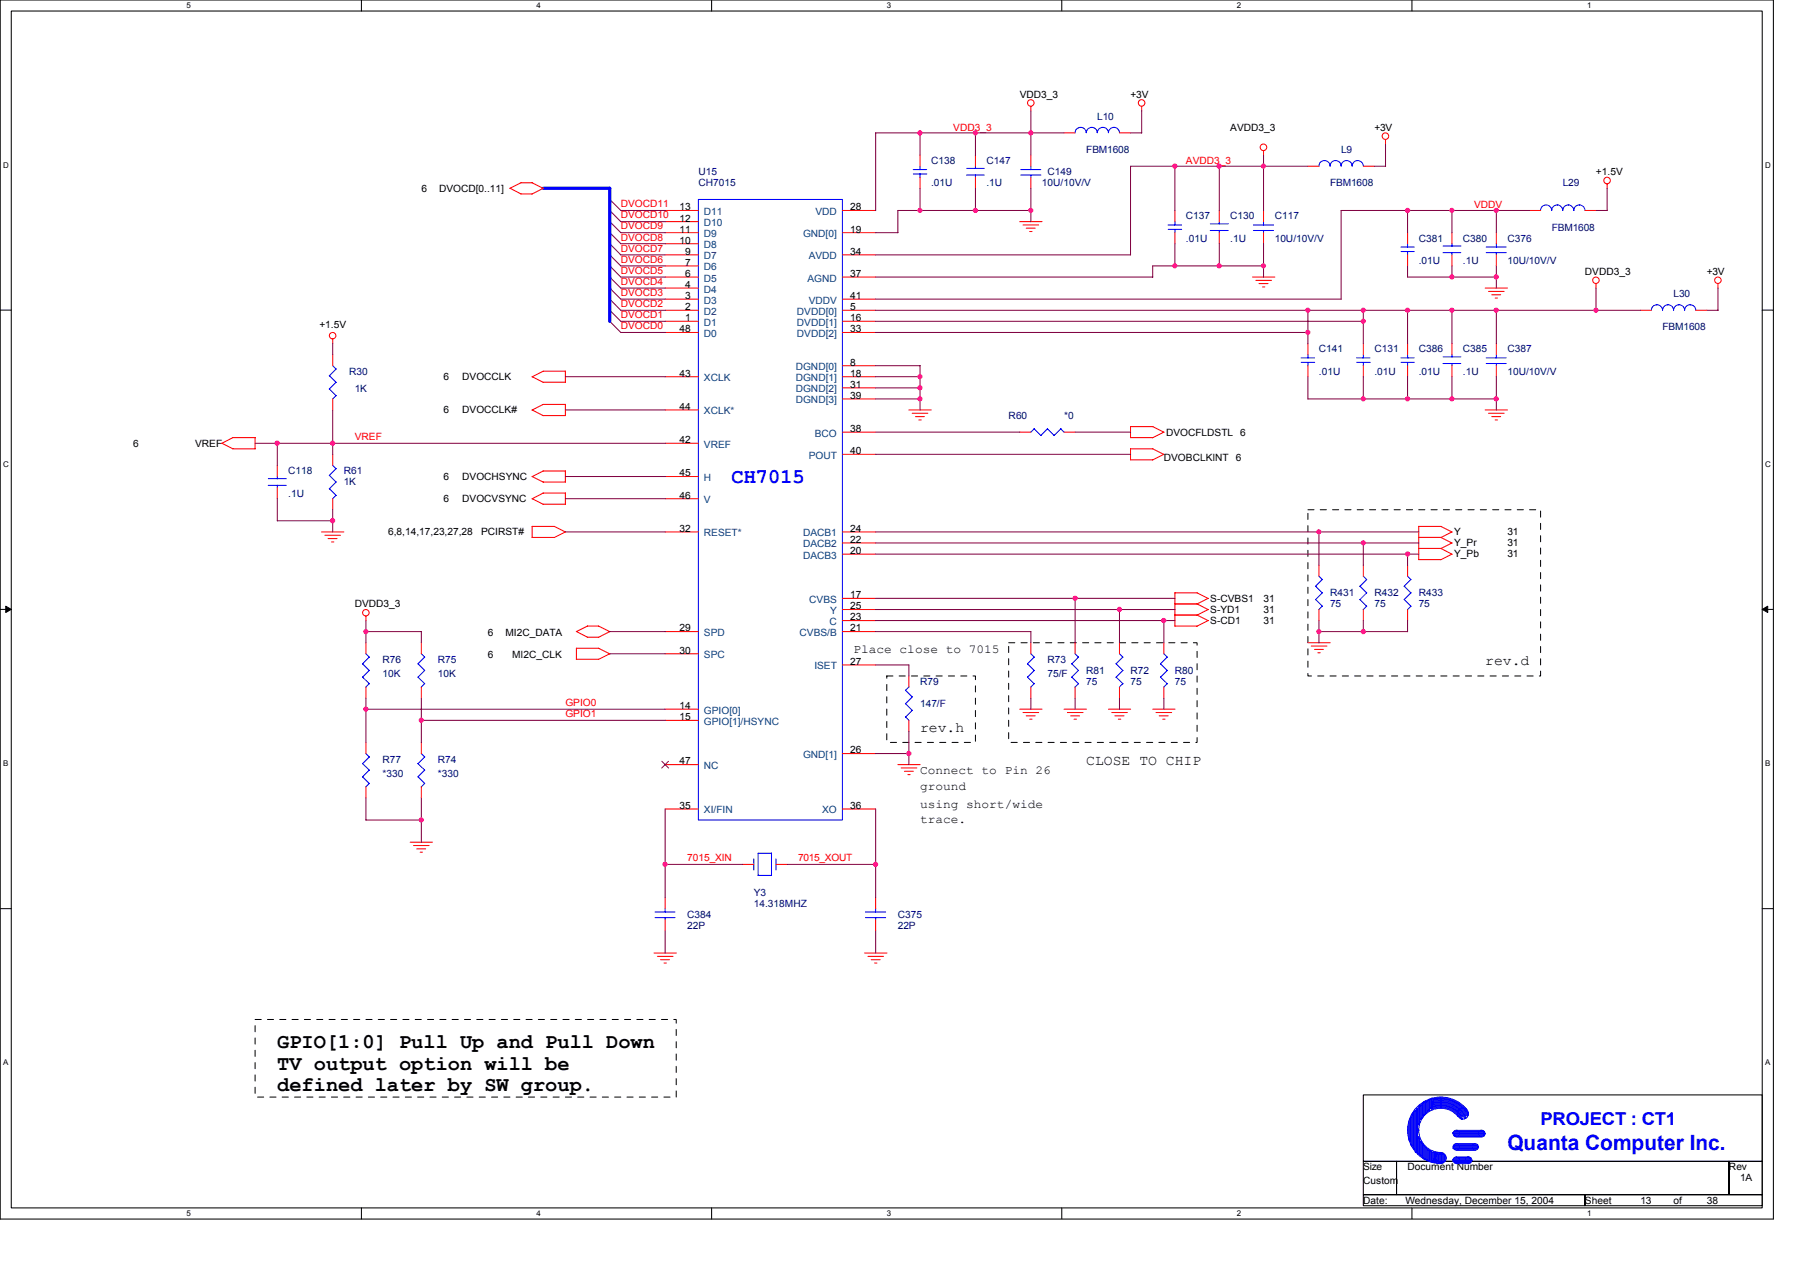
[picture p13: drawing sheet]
<svg xmlns="http://www.w3.org/2000/svg" width="297mm" height="210mm" viewBox="0 0 297 210" stroke-linecap="round" stroke-linejoin="round" font-family="sans-serif">
<defs><g id="words">
<g font-size="3.5" fill="#00f">
<text x="120.7" y="79.7">CH7015</text>
<text x="248.7" y="189.7">Quanta Computer Inc.</text>
</g>
<g font-size="3.5">
<text x="45.8" y="173">GPIO[1:0] Pull Up and Pull Down</text>
<text x="45.8" y="176.5">TV output option will be</text>
<text x="45.8" y="180">defined later by SW group.</text>
</g>
<text font-size="2.9" fill="#00f" x="254.2" y="185.6">PROJECT : CT1</text>
<g font-size="2.4">
<text x="245.1" y="109.7">rev.d</text>
<text x="151.8" y="120.7">rev.h</text>
<text x="179.3" y="126.2">CLOSE TO CHIP</text>
</g>
<g font-size="2">
<text x="140.8" y="107.7">Place close to 7015</text>
<text x="151.8" y="127.8">Connect to Pin 26</text>
<text x="151.8" y="130.4">ground</text>
<text x="151.8" y="133.3">using short/wide</text>
<text x="151.8" y="135.9">trace.</text>
</g>
<g font-size="1.7">
<text x="168.3" y="16.1">VDD3_3</text>
<text x="186.6" y="16.1">+3V</text>
<text x="203" y="21.6">AVDD3_3</text>
<text x="226.8" y="21.6">+3V</text>
<text x="263.4" y="28.9">+1.5V</text>
<text x="69.5" y="31.6">6</text>
<text x="72.5" y="31.6">DVOCD[0..11]</text>
<text x="112.1" y="34.7">13</text>
<text x="140.3" y="34.7">28</text>
<text x="112.1" y="40.2">10</text>
<text x="112.1" y="38.4">11</text>
<text x="112.1" y="36.6">12</text>
<text x="140.3" y="38.4">19</text>
<text x="113" y="47.5">4</text>
<text x="113" y="45.7">6</text>
<text x="113" y="43.9">7</text>
<text x="113" y="42">9</text>
<text x="140.3" y="45.7">37</text>
<text x="140.3" y="42">34</text>
<text x="261.6" y="45.4">DVDD3_3</text>
<text x="281.7" y="45.4">+3V</text>
<text x="113" y="53">1</text>
<text x="113" y="51.2">2</text>
<text x="113" y="49.3">3</text>
<text x="140.3" y="51.2">5</text>
<text x="140.3" y="53">16</text>
<text x="140.3" y="49.3">41</text>
<text x="52.7" y="54.1">+1.5V</text>
<text x="112.1" y="54.8">48</text>
<text x="140.3" y="54.8">33</text>
<text x="73.2" y="62.7">6</text>
<text x="76.3" y="62.7">DVOCCLK</text>
<text x="112.1" y="62.1">43</text>
<text x="140.3" y="60.3">8</text>
<text x="140.3" y="62.1">18</text>
<text x="140.3" y="64">31</text>
<text x="140.3" y="65.8">39</text>
<text x="73.2" y="68.2">6</text>
<text x="76.3" y="68.2">DVOCCLK#</text>
<text x="112.1" y="67.6">44</text>
<text x="140.3" y="71.3">38</text>
<text x="192.4" y="71.9">DVOCFLDSTL</text>
<text x="204.7" y="71.9">6</text>
<text x="22" y="73.7">6</text>
<text x="32.2" y="73.7">VREF</text>
<text x="112.1" y="73.1">42</text>
<text x="140.3" y="75">40</text>
<text x="192.1" y="76.1">DVOBCLKINT 6</text>
<text x="73.2" y="82.8">6</text>
<text x="73.2" y="79.2">6</text>
<text x="76.3" y="82.8">DVOCVSYNC</text>
<text x="76.3" y="79.2">DVOCHSYNC</text>
<text x="112.1" y="82.3">46</text>
<text x="112.1" y="78.6">45</text>
<text x="64" y="88.3">6,8,14,17,23,27,28</text>
<text x="79.4" y="88.3">PCIRST#</text>
<text x="112.1" y="87.8">32</text>
<text x="140.3" y="87.8">24</text>
<text x="140.3" y="89.6">22</text>
<text x="240" y="88.3">Y</text>
<text x="248.7" y="88.3">31</text>
<text x="140.3" y="91.4">20</text>
<text x="240" y="90.2">Y_Pr</text>
<text x="240" y="92">Y_Pb</text>
<text x="248.7" y="92">31</text>
<text x="248.7" y="90.2">31</text>
<text x="58.5" y="100.2">DVDD3_3</text>
<text x="140.3" y="100.6">25</text>
<text x="140.3" y="98.7">17</text>
<text x="199.7" y="99.3">S-CVBS1</text>
<text x="199.7" y="101.1">S-YD1</text>
<text x="208.5" y="101.1">31</text>
<text x="208.5" y="99.3">31</text>
<text x="80.5" y="105">6</text>
<text x="83.4" y="105">MI2C_DATA</text>
<text x="112.1" y="107.9">30</text>
<text x="112.1" y="104.2">29</text>
<text x="140.3" y="102.4">23</text>
<text x="140.3" y="104.2">21</text>
<text x="199.7" y="103">S-CD1</text>
<text x="208.5" y="103">31</text>
<text x="80.5" y="108.6">6</text>
<text x="84.5" y="108.6">MI2C_CLK</text>
<text x="140.3" y="109.7">27</text>
<text x="112.1" y="117">14</text>
<text x="112.1" y="118.9">15</text>
<text x="140.3" y="124.3">26</text>
<text x="112.1" y="126.2">47</text>
<text x="112.1" y="133.5">35</text>
<text x="140.3" y="133.5">36</text>
<text x="225" y="195.3">Custom</text>
<text x="225" y="193.1">Size</text>
<text x="232.3" y="193.1">Document Number</text>
<text x="285.3" y="193.1">Rev</text>
<text x="287.1" y="195">1A</text>
<text x="225" y="198.6">Date:</text>
<text x="231.9" y="198.6">Wednesday, December 15, 2004</text>
<text x="261.6" y="198.6">Sheet</text>
<text x="270.7" y="198.6">13</text>
<text x="276.2" y="198.6">of</text>
<text x="281.7" y="198.6">38</text>
</g>
<g font-size="1.7" fill="#f00">
<text x="157.3" y="21.6">VDD3_3</text>
<text x="195.7" y="27.1">AVDD3_3</text>
<text x="102.4" y="34.2">DVOCD11</text>
<text x="243.3" y="34.4">VDDV</text>
<text x="102.4" y="41.5">DVOCD7</text>
<text x="102.4" y="36">DVOCD10</text>
<text x="102.4" y="39.7">DVOCD8</text>
<text x="102.4" y="37.9">DVOCD9</text>
<text x="102.4" y="45.2">DVOCD5</text>
<text x="102.4" y="47">DVOCD4</text>
<text x="102.4" y="43.3">DVOCD6</text>
<text x="102.4" y="48.8">DVOCD3</text>
<text x="102.4" y="52.5">DVOCD1</text>
<text x="102.4" y="50.7">DVOCD2</text>
<text x="102.4" y="54.3">DVOCD0</text>
<text x="58.5" y="72.6">VREF</text>
<text x="93.3" y="116.5">GPIO0</text>
<text x="93.3" y="118.3">GPIO1</text>
<text x="113.4" y="142.1">7015_XIN</text>
<text x="131.7" y="142.1">7015_XOUT</text>
</g>
<g font-size="1.7" fill="#000080">
<text x="181.1" y="19.8">L10</text>
<text x="115.2" y="28.9">U15</text>
<text x="153.6" y="27.1">C138</text>
<text x="162.8" y="27.1">C147</text>
<text x="172.8" y="28.9">C149</text>
<text x="179.3" y="25.3">FBM1608</text>
<text x="221.3" y="25.3">L9</text>
<text x="115.2" y="30.7">CH7015</text>
<text x="153.6" y="30.7">.01U</text>
<text x="162.8" y="30.7">.1U</text>
<text x="171.9" y="30.7">10U/10V/V</text>
<text x="219.5" y="30.7">FBM1608</text>
<text x="257.9" y="30.7">L29</text>
<text x="195.7" y="36.2">C137</text>
<text x="195.7" y="39.9">.01U</text>
<text x="203" y="36.2">C130</text>
<text x="203" y="39.9">.1U</text>
<text x="210.4" y="36.2">C117</text>
<text x="210.4" y="39.9">10U/10V/V</text>
<text x="234.1" y="39.9">C381</text>
<text x="241.4" y="39.9">C380</text>
<text x="248.7" y="39.9">C376</text>
<text x="256.1" y="38.1">FBM1608</text>
<text x="234.1" y="43.5">.01U</text>
<text x="241.4" y="43.5">.1U</text>
<text x="248.7" y="43.5">10U/10V/V</text>
<text x="276.2" y="49">L30</text>
<text x="217.7" y="58.2">C141</text>
<text x="226.8" y="58.2">C131</text>
<text x="234.1" y="58.2">C386</text>
<text x="241.4" y="58.2">C385</text>
<text x="248.7" y="58.2">C387</text>
<text x="274.4" y="54.5">FBM1608</text>
<text x="57.6" y="61.8">R30</text>
<text x="58.5" y="64.7">1K</text>
<text x="217.7" y="61.8">.01U</text>
<text x="226.8" y="61.8">.01U</text>
<text x="234.1" y="61.8">.01U</text>
<text x="241.4" y="61.8">.1U</text>
<text x="248.7" y="61.8">10U/10V/V</text>
<text x="166.5" y="69.1">R60</text>
<text x="175.6" y="69.1">*0</text>
<text x="47.6" y="78.3">C118</text>
<text x="47.6" y="81.9">.1U</text>
<text x="56.7" y="78.3">R61</text>
<text x="56.7" y="80.1">1K</text>
<text x="219.5" y="98.4">R431</text>
<text x="219.5" y="100.2">75</text>
<text x="226.8" y="98.4">R432</text>
<text x="226.8" y="100.2">75</text>
<text x="234.1" y="98.4">R433</text>
<text x="234.1" y="100.2">75</text>
<text x="63.1" y="109.4">R76</text>
<text x="63.1" y="111.8">10K</text>
<text x="72.3" y="109.4">R75</text>
<text x="72.3" y="111.8">10K</text>
<text x="151.8" y="113">R79</text>
<text x="172.8" y="109.4">R73</text>
<text x="172.8" y="111.8">75/F</text>
<text x="179.3" y="111.2">R81</text>
<text x="179.3" y="113">75</text>
<text x="186.6" y="111.2">R72</text>
<text x="186.6" y="113">75</text>
<text x="193.9" y="111.2">R80</text>
<text x="193.9" y="113">75</text>
<text x="151.8" y="116.7">147/F</text>
<text x="63.1" y="125.8">R77</text>
<text x="72.3" y="125.8">R74</text>
<text x="63.1" y="128.2">*330</text>
<text x="72.3" y="128.2">*330</text>
<text x="124.4" y="147.8">Y3</text>
<text x="124.4" y="149.6">14.318MHZ</text>
<text x="113.4" y="151.4">C384</text>
<text x="113.4" y="153.3">22P</text>
<text x="148.2" y="151.4">C375</text>
<text x="148.2" y="153.3">22P</text>
</g>
<g font-size="1.7" fill="#004080">
<text x="116.2" y="35.5">D11</text>
<text x="134.6" y="35.5">VDD</text>
<text x="116.2" y="41">D8</text>
<text x="116.2" y="39.1">D9</text>
<text x="116.2" y="37.3">D10</text>
<text x="132.5" y="39.1">GND[0]</text>
<text x="116.2" y="46.5">D5</text>
<text x="116.2" y="44.6">D6</text>
<text x="116.2" y="42.8">D7</text>
<text x="133.3" y="46.5">AGND</text>
<text x="133.5" y="42.8">AVDD</text>
<text x="116.2" y="53.8">D1</text>
<text x="116.2" y="51.9">D2</text>
<text x="116.2" y="50.1">D3</text>
<text x="116.2" y="48.3">D4</text>
<text x="131.5" y="51.9">DVDD[0]</text>
<text x="131.5" y="53.8">DVDD[1]</text>
<text x="133.5" y="50.1">VDDV</text>
<text x="116.2" y="55.6">D0</text>
<text x="131.5" y="55.6">DVDD[2]</text>
<text x="116.2" y="62.9">XCLK</text>
<text x="131.3" y="62.9">DGND[1]</text>
<text x="131.3" y="64.7">DGND[2]</text>
<text x="131.3" y="61.1">DGND[0]</text>
<text x="116.2" y="68.4">XCLK*</text>
<text x="131.3" y="66.6">DGND[3]</text>
<text x="116.2" y="73.9">VREF</text>
<text x="133.5" y="75.7">POUT</text>
<text x="134.5" y="72.1">BCO</text>
<text x="116.2" y="83">V</text>
<text x="116.2" y="79.4">H</text>
<text x="116.2" y="88.5">RESET*</text>
<text x="132.5" y="88.5">DACB1</text>
<text x="132.5" y="90.3">DACB2</text>
<text x="132.5" y="92.2">DACB3</text>
<text x="133.5" y="99.5">CVBS</text>
<text x="137" y="101.3">Y</text>
<text x="116.2" y="105">SPD</text>
<text x="131.9" y="105">CVBS/B</text>
<text x="136.9" y="103.1">C</text>
<text x="116.2" y="108.6">SPC</text>
<text x="134.4" y="110.5">ISET</text>
<text x="116.2" y="117.8">GPIO[0]</text>
<text x="116.2" y="119.6">GPIO[1]/HSYNC</text>
<text x="132.5" y="125.1">GND[1]</text>
<text x="116.2" y="126.9">NC</text>
<text x="116.2" y="134.2">XI/FIN</text>
<text x="135.7" y="134.2">XO</text>
</g>
<g font-size="1.3">
<text x="30.8" y="1.4">5</text>
<text x="88.5" y="1.4">4</text>
<text x="146.3" y="1.4">3</text>
<text x="204.1" y="1.4">2</text>
<text x="261.9" y="1.4">1</text>
<text x=".5" y="27.7">D</text>
<text x="291.3" y="27.7">D</text>
<text x=".5" y="77">C</text>
<text x="291.3" y="77">C</text>
<text x=".5" y="126.4">B</text>
<text x="291.3" y="126.4">B</text>
<text x=".5" y="175.8">A</text>
<text x="291.3" y="175.8">A</text>
<text x="30.8" y="200.7">5</text>
<text x="88.5" y="200.7">4</text>
<text x="146.3" y="200.7">3</text>
<text x="204.1" y="200.7">2</text>
<text x="261.9" y="200.7">1</text>
</g>
</g></defs>
<path d="M0 0h292.6v201.2h-292.6zM1.9 1.8h288.9v197.5h-288.9z" fill="none" stroke="#000" stroke-width=".17"/>
<g fill="#fff">
<path d="M30.8 .2h.7v1.5h-.7z"/>
<path d="M30.8 199.5h.7v1.5h-.7z"/>
</g>
<path d="M59.6 0v1.8M59.6 199.3v1.8" fill="none" stroke="#000" stroke-width=".17"/>
<g fill="#fff">
<path d="M88.5 .2h.8v1.5h-.8z"/>
<path d="M88.5 199.5h.8v1.5h-.8z"/>
</g>
<path d="M117.4 0v1.8M117.4 199.3v1.8" fill="none" stroke="#000" stroke-width=".17"/>
<g fill="#fff">
<path d="M146.3 .2h.7v1.5h-.7z"/>
<path d="M146.3 199.5h.7v1.5h-.7z"/>
</g>
<path d="M175.2 0v1.8M175.2 199.3v1.8" fill="none" stroke="#000" stroke-width=".17"/>
<g fill="#fff">
<path d="M204.1 .2h.7v1.5h-.7z"/>
<path d="M204.1 199.5h.7v1.5h-.7z"/>
</g>
<path d="M233 0v1.8M233 199.3v1.8" fill="none" stroke="#000" stroke-width=".17"/>
<g fill="#fff">
<path d="M261.9 .2h.7v1.5h-.7z"/>
<path d="M261.9 199.5h.7v1.5h-.7z"/>
<path d="M.5 26.5h1v1.5h-1z"/>
<path d="M291.3 26.5h.9v1.5h-.9z"/>
<path d="M.5 75.9h1v1.4h-1z"/>
<path d="M291.3 75.9h.9v1.4h-.9z"/>
</g>
<path d="M0 51.2h1.9M290.8 51.2h1.8" fill="none" stroke="#000" stroke-width=".17"/>
<g fill="#fff">
<path d="M.5 125.2h.9v1.5h-.9z"/>
<path d="M291.3 125.2h.8v1.5h-.8z"/>
</g>
<path d="M0 100.6h1.9M290.8 100.6h1.8" fill="none" stroke="#000" stroke-width=".17"/>
<path d="M.9 100l1 .6-1 .5zM290.8 100.6l.9-.6v1.1z" fill="#000" stroke="#000" stroke-width=".17"/>
<g fill="#fff">
<path d="M.5 174.6h.9v1.5h-.9z"/>
<path d="M291.3 174.6h.8v1.5h-.8z"/>
</g>
<path d="M0 149.9h1.9M290.8 149.9h1.8M225 180.7h65.8v10.9h-65.8zM225 191.6h5.5v5.5h-5.5zM225 197.1h36.6v1.9h-36.6zM230.5 191.6h54.8v5.5h-54.8zM261.6 197.1h29.2v1.9h-29.2zM285.3 191.6h5.5v5.5h-5.5z" fill="none" stroke="#000" stroke-width=".17"/>
<path d="M215.8 84.1h38.4v27.4h-38.4v-27.4M146.3 111.5h14.7v11h-14.7v-11M166.5 106.1h31v16.4h-31v-16.4M42.1 168.2h69.5v12.8h-69.5v-12.8" fill="none" stroke="#000" stroke-width=".17" stroke-dasharray="1 1 1 1 1 1 1 1"/>
<g fill="none" stroke="#f00" stroke-width=".17">
<path d="M170.1 17.5v.8M188.4 17.5v.8M84.1 31.1l1.9 .9M86 32h1.8M86 30.2h1.8l1.9 .9M86 30.1l-1.8 1M89.6 31.1l-1.8 .9M109.8 36.6h5.4M109.8 34.7h5.4M109.8 38.4h5.4M139 34.7h5.5M139 38.4h5.5"/>
<path d="M151.8 25.6v1.8M151.8 29.3v1.8M161 25.6v1.8M161 29.3v1.8M168.3 36.6h3.7M168.8 37.1h2.6M169.4 37.7h1.4M169.9 38.2h.4M170.1 25.6v1.8M170.1 29.3v1.8M175.6 21.9h1.8M184.7 21.9h1.9"/>
<path d="M193.9 34.7v1.9M193.9 38.4v1.8M201.2 34.7v1.9M201.2 38.4v1.8M208.5 24.9v.7M208.5 34.7v1.9M208.5 38.4v1.8M215.8 27.4h1.9M225 27.4h1.8M228.6 23v.8M232.3 38.4v1.8M239.6 38.4v1.8"/>
<path d="M246.9 38.4v1.8M252.4 34.7h1.8M261.6 34.7h1.8M265.2 30.4v.7M54.9 55.9v.8M54.9 58.5v1.8M109.8 45.7h5.4M109.8 47.5h5.4M109.8 51.2h5.4M109.8 54.9h5.4M109.8 53h5.4M109.8 49.4h5.4"/>
<path d="M109.8 43.9h5.4M109.8 42.1h5.4M109.8 40.2h5.4M139 45.7h5.5M139 51.2h5.5M139 54.9h5.5M139 53h5.5M139 49.4h5.5M139 42.1h5.5M206.7 45.7h3.7M207.2 46.3h2.6M207.8 46.8h1.5"/>
<path d="M208.3 47.3h.4M215.8 56.7v1.8M225 56.7v1.8M232.3 42.1v1.8M232.3 56.7v1.8M239.6 42.1v1.8M239.6 56.7v1.8M245.1 47.5h3.7M245.6 48.1h2.6M246.2 48.6h1.4M246.7 49.2h.4M246.9 42.1v1.8"/>
<path d="M246.9 56.7v1.8M263.4 46.8v.8M270.7 51.2h1.8M279.8 51.2h1.9M283.5 46.8v.8M36.6 73.1l1.8 1M38.4 74.1h3.7M38.4 72.2h3.7M38.5 72.2l-1.9 1M42.1 72.2v1.9M45.8 76.8v1.8M54.9 65.8v1.8"/>
<path d="M54.9 75v1.8M87.8 78.6l1.9 1M87.8 67.6l1.9 1M89.6 61.3h3.7M89.6 77.7h3.7M89.6 66.7h3.7M89.6 61.3l-1.8 .9M89.6 77.7l-1.8 1M89.6 66.7l-1.8 1M93.3 61.2v1.9h-3.7l-1.8-.9M93.3 66.7v1.9h-3.7M93.3 77.7v1.8h-3.7"/>
<path d="M109.8 67.6h5.4M109.8 62.2h5.4M109.8 78.6h5.4M109.8 73.2h5.4M139 60.3h5.5M139 62.2h5.5M139 64h5.5M139 65.8h5.5M139 71.3h5.5M139 75h5.5M150 67.6h3.7M150.5 68.2h2.6"/>
<path d="M151.1 68.7h1.4M151.6 69.3h.4M168.3 71.3h1.8M175.6 71.3h1.8M192.1 71.3l-1.9 .9M192.1 75l-1.9 .9M192.1 71.3l-1.9-.9h-3.6v1.8h3.6M192.1 75l-1.9-.9-3.6-.1v1.9h3.6M215.8 60.3v1.9M225 60.3v1.9M232.3 60.3v1.9M239.6 60.3v1.9"/>
<path d="M245.1 67.6h3.7M245.6 68.2h2.6M246.2 68.7h1.4M246.7 69.3h.4M246.9 60.3v1.9M45.8 80.5v1.8M53.1 87.8h3.6M53.6 88.3h2.6M54.1 88.9h1.5M54.7 89.4h.4M54.9 82.3v1.8M87.8 86.8v1.9"/>
<path d="M87.8 86.9h3.7M89.6 81.4h3.7v1.8h-3.7l-1.8-.9M89.6 81.4l-1.8 .9M91.5 86.9l1.8 .9-1.8 .9h-3.7M109.8 87.8h5.4M109.8 82.3h5.4M139 87.8h5.5M139 98.7h5.5M139 89.6h5.5M139 91.4h5.5M193.9 99.7h3.7M197.5 97.8l1.9 1"/>
<path d="M197.6 97.8h-3.7v5.5M199.4 98.7l-1.9 1 1.9 .9M217.7 93.3v1.8M225 93.3v1.8M232.3 93.3v1.8M234.1 88.7h3.7l1.8 .9-1.8 .9M234.1 90.5h3.7l1.8 1M234.1 92.4h3.7M234.1 86.9h3.7l1.8 .9-1.8 .9M234.1 86.8v5.6M239.6 91.4l-1.8 1M60.4 101.7v.7"/>
<path d="M60.4 106.1v1.8M60.4 113.4v1.8M69.5 106.1v1.8M69.5 113.4v1.8M95.1 104.2l1.8 1h1.9l1.8-1M95.1 108.8h3.7M97 103.3h1.8M97 103.3l-1.9 .9M98.8 103.3l1.8 .9M98.8 107l1.8 .9M98.8 107h-3.7v1.8M100.6 107.9l-1.8 .9"/>
<path d="M109.8 117h5.4M109.8 107.9h5.4M109.8 104.2h5.4M109.8 118.9h5.4M139 100.6h5.5M139 102.4h5.5M139 109.7h5.5M139 104.2h5.5M150 111.5v1.9M150 118.9v1.8M168.3 117h3.7M168.8 117.6h2.6"/>
<path d="M169.4 118.1h1.4M169.9 118.7h.4M170.1 106.1v1.8M170.1 113.4v1.8M175.6 117h3.7M176.1 117.6h2.6M176.7 118.1h1.5M177.2 118.7h.4M177.4 106.1v1.8M177.4 113.4v1.8M182.9 117h3.7M183.5 117.6h2.5"/>
<path d="M184 118.1h1.5M184.5 118.7h.5M184.7 106.1v1.8M184.7 113.4v1.8M190.2 117h3.7M190.8 117.6h2.6M191.3 118.1h1.5M191.9 118.7h.4M192.1 106.1v1.8M192.1 113.4v1.8M193.9 101.5h3.7M193.9 103.3h3.6"/>
<path d="M197.5 101.5l1.9 .9M199.4 100.6l-1.9 .9M199.4 102.4l-1.9 .9M215.8 106.1h3.7M216.4 106.6h2.6M216.9 107.2h1.5M217.5 107.7h.4M217.7 100.6v1.8M225 100.6v1.8M232.3 100.6v1.8M60.4 122.5v1.9M60.4 129.8v1.9"/>
<path d="M67.7 139h3.7M68.2 139.5h2.6M69.5 122.5v1.9M69.5 129.8v1.9M109.8 126.2h5.4M109.8 133.5h5.4M139 124.4h5.5M139 133.5h5.5M148.2 126.2h3.6M148.7 126.7h2.6M149.2 127.3h1.5M149.8 127.8h.4"/>
<path d="M68.8 140.1h1.4M69.3 140.6h.4M107.9 157.3h3.7M108.5 157.8h2.6M109 158.4h1.5M109.6 158.9h.4M109.8 148.1v1.8M109.8 151.8v1.8M122.6 142.6h1.8M128.1 142.6h1.8M142.7 157.3h3.7M143.2 157.8h2.6"/>
<path d="M143.8 158.4h1.4M144.3 158.9h.4M144.5 148.1v1.8M144.5 151.8v1.8"/>
<circle cx="170.1" cy="17" r=".54"/>
<circle cx="188.4" cy="17" r=".54"/>
<circle cx="208.5" cy="24.3" r=".54"/>
<circle cx="228.6" cy="22.5" r=".54"/>
<circle cx="265.2" cy="29.8" r=".54"/>
<circle cx="54.9" cy="55.4" r=".54"/>
<circle cx="263.4" cy="46.2" r=".54"/>
<circle cx="283.5" cy="46.2" r=".54"/>
<circle cx="60.4" cy="101.1" r=".54"/>
</g>
<g fill="none" stroke="#00f" stroke-width=".17">
<path d="M115.2 32.9h23.8v102.4h-23.8zM150.7 28h2.2M150.7 28.7h2.2M151.8 27.4v.6M151.8 28.7v.6M159.5 28.9h2.9M159.5 27.8h3M161 27.4v.4M161 28.9v.4M168.4 28h3.4M168.4 28.9h3.4M170.1 27.4v.6"/>
<path d="M170.1 28.9v.4M177.4 21.9a.92 .92 0 0 1 .9-.9 .92 .92 0 0 1 1 .9 .91 .91 0 0 1 .9-.9 .91 .91 0 0 1 .9 .9 .92 .92 0 0 1 .9-.9 .92 .92 0 0 1 .9 .9 .91 .91 0 0 1 .9-.9 .91 .91 0 0 1 .9 .9M192.8 37.1h2.2M192.8 37.8h2.2M193.9 36.6v.5M193.9 37.8v.6M199.7 38h3M199.7 36.9h3M201.2 36.6v.4M201.2 38v.4M206.8 37.1h3.4M206.8 38h3.4"/>
<path d="M208.5 36.6v.5M208.5 38v.4M217.7 27.4a.92 .92 0 0 1 .9-.9 .92 .92 0 0 1 .9 .9 .91 .91 0 0 1 .9-.9 .91 .91 0 0 1 .9 .9 .91 .91 0 0 1 .9-.9 .91 .91 0 0 1 .9 .9 .92 .92 0 0 1 1-.9 .92 .92 0 0 1 .9 .9M254.2 34.7a.92 .92 0 0 1 1-.9 .92 .92 0 0 1 .9 .9 .91 .91 0 0 1 .9-.9 .91 .91 0 0 1 .9 .9 .91 .91 0 0 1 .9-.9 .91 .91 0 0 1 .9 .9 .92 .92 0 0 1 .9-.9 .92 .92 0 0 1 1 .9M214.7 59.1h2.2M214.7 59.8h2.3M215.8 58.5v.6M215.8 59.8v.6M223.9 59.1h2.2M223.9 59.8h2.2M225 58.5v.6M225 59.8v.6"/>
<path d="M231.2 59.1h2.2M231.2 40.8h2.2M231.2 59.8h2.2M231.2 41.5h2.2M232.3 40.2v.6M232.3 41.5v.6M232.3 58.5v.6M232.3 59.8v.6M238.1 60h3M238.1 41.7h3M238.1 58.9h3M238.1 40.6h3"/>
<path d="M239.6 40.2v.4M239.6 41.7v.4M239.6 58.5v.4M239.6 60v.3M245.3 60h3.3M245.3 59.1h3.3M245.3 40.8h3.3M245.3 41.7h3.3M246.9 40.2v.6M246.9 41.7v.4M246.9 58.5v.6M246.9 60v.3"/>
<path d="M272.5 51.2a.92 .92 0 0 1 .9-.9 .92 .92 0 0 1 1 .9 .91 .91 0 0 1 .9-.9 .91 .91 0 0 1 .9 .9 .91 .91 0 0 1 .9-.9 .91 .91 0 0 1 .9 .9 .92 .92 0 0 1 .9-.9 .92 .92 0 0 1 .9 .9M44.3 79h2.9M45.8 78.6v.4M54.4 78.4l1.1 1.2M54.9 76.8l.6 .6M54.9 60.3l.6 .6M55.5 77.3l-1.2 1.2M55.5 79.5l-1.2 1.2 1.2 1.1M55.5 60.9l-1.2 1.1 1.2 1.1M55.5 63.1l-1.2 1.1 1.2 1.1M55.5 65.3l-.6 .5M170.1 71.3l.6-.6 1.1 1.2"/>
<path d="M171.8 71.9l1.1-1.2 1.1 1.2M175.6 71.3l-.5-.6-1.2 1.2M44.3 80.1h2.9M45.8 80.1v.4M55.5 81.7l-.6 .6M217.1 98.9l1.1 1.2M217.7 95.1l.5 .6M218.2 95.6l-1.1 1.2 1.1 1.1M218.2 97.8l-1.1 1.2M224.4 96.7l1.1 1.2M224.4 98.9l1.1 1.2-.5 .5M225 95.1l.5 .6"/>
<path d="M225.5 95.6l-1.1 1.2M225.5 97.8l-1.1 1.2M231.7 96.7l1.2 1.2M231.7 98.9l1.2 1.2-.6 .5M232.3 95.1l.6 .6M232.8 95.6l-1.1 1.2M232.8 97.8l-1.1 1.2M59.8 109.5l1.2 1.2M59.8 111.7l1.2 1.1M60.4 107.9l.6 .6M60.9 108.4l-1.1 1.2M60.9 110.6l-1.1 1.2"/>
<path d="M60.9 112.8l-.5 .6M69 109.5l1.1 1.2-1.1 1.1M69 111.7l1.1 1.1-.6 .6M69.5 107.9l.6 .6M70.1 108.4l-1.1 1.2M149.4 116.1l1.2 1.1-1.2 1.1 .6 .6M150 113.3l-.6 .6 1.1 1.1M150.6 115l-1.2 1.1M169.6 109.5l1.1 1.2-1.2 1.1M169.6 111.7l1.1 1.1-.6 .6M170.1 107.9l.6 .6M170.7 108.4l-1.2 1.2"/>
<path d="M176.9 109.5l1.1 1.2-1.2 1.1M176.9 111.7l1.1 1.1-.6 .6M177.4 107.9l.6 .6M178 108.4l-1.2 1.2M184.2 109.5l1.1 1.2M184.2 111.7l1.1 1.1M184.7 107.9l.6 .6M185.3 108.4l-1.1 1.2M185.3 110.6l-1.1 1.2M185.3 112.8l-.6 .6M191.5 109.5l1.1 1.2-1.1 1.1M191.5 111.7l1.1 1.1-.6 .6"/>
<path d="M192.1 107.9l.5 .6M192.6 108.4l-1.1 1.2M218.2 100l-.6 .6M59.8 126l1.2 1.1M59.8 128.2l1.2 1.1M60.4 124.4l.6 .5M60.9 124.9l-1.1 1.1M60.9 127.1l-1.1 1.1M60.9 129.3l-.5 .6M69 126l1.1 1.1M69 128.2l1.1 1.1-.6 .6M69.5 124.4l.6 .5-1.1 1.1"/>
<path d="M70.1 127.1l-1.1 1.1M108.1 150.5h3.3M108.1 151.4h3.3M109.8 149.9v.6M109.8 151.4v.4M124.4 141.7v1.9M125.1 140.8h2.2M125.1 140.8v3.7h2.2M127.3 140.8v3.7M128.1 141.7v1.9M142.8 150.5h3.4M142.8 151.4h3.4"/>
<path d="M144.5 149.9v.6M144.5 151.4v.4M232.5 185.3v2.5M232.7 184.7v3.7l-.2-.6M232.7 184.7l.2-.4-.1 4.6M232.8 188.9l.2 .2M233 189.1v-5.2l.2-.3v5.9M233.6 183.2v7M233.6 183.2l-.2 .2v6.3l-.2-.2M233.8 183v7.2M233.9 182.9v7.5M234 182.9l-.2 .1"/>
<path d="M234.1 187.6v2.8h-.2M234.1 182.5v3.1M234.1 187.6l.2 .4M234.3 188v2.5l.2 .3M234.3 182.5v2.6M234.3 185l-.2 .6M234.5 182.3v2.4M234.5 188.3v2.4M234.5 188.4l.2 .3M234.5 182.3l-.2 .2M234.7 182.1v2.4M234.7 188.7v2.2l.2 .2"/>
<path d="M234.7 184.5l-.2 .2M234.8 181.9v2.3l.3-.3M234.9 181.9l-.2 .2M235 189.1v2.2h.2v-2M235.1 189.1l-.3-.2v2.2M235.2 189.3l.2 .2M235.4 191.5h.2M235.4 189.5v2M235.6 181.6v1.9M235.6 189.6v1.9M235.6 189.6l.2 .2M235.6 181.6l-.2 .2v1.8l-.2 .2v-2h-.2v2.2"/>
<path d="M235.8 181.6v1.6M235.8 189.8v1.7M235.8 191.5l.2 .2M235.8 183.2l-.2 .2M235.9 181.4v1.9M235.9 191.6v-1.8l.3 .2-.1 1.7M236 181.4l-.2 .2M236.1 181.4v1.5M236.3 182.4a4.4 4.4 0 0 1 5.4 2.1M236.3 182.2l1.4-.3a4.6 4.6 0 0 1 4.2 2.6M236.3 182a4.8 4.8 0 0 1 5.6 2.2M236.3 181.8a5 5 0 0 1 5.8 2.3"/>
<path d="M236.3 190v1.6h-.2M236.3 181.2v1.9l-.2-.2M236.3 190.2h.2M236.3 183a3.8 3.8 0 0 1 4.8 1.7M236.3 182.8l1.4-.3a4 4 0 0 1 3.7 2.2M236.3 182.6a4.2 4.2 0 0 1 5.1 1.7M236.3 181.2l-.2 .2M236.5 181.6l1.2-.2a5.1 5.1 0 0 1 4.5 2.6M236.5 182.9v-1.5a5.4 5.4 0 0 1 5.8 2.4M236.5 191.6h.2M236.5 190.2v1.5M236.7 190.2h.2"/>
<path d="M236.7 190.2v1.4M237 190.2v1.7l.3-.3M237.1 190.2l-.6 1.6h.4v-1.6M237.2 190.2v1.4M237.2 190.2l.2 .4M237.4 190.5v1.3h.2M238.1 190.4v1.5l.3-.3M238.2 190.4h-.2v1.4h-.2v-1.4h-.2v1.4M238.3 190.5v1.1M238.3 190.5l.2 .3M238.5 190.7v.8M239.8 187.1h5.3l-.2 .2"/>
<path d="M239.8 191.5h3.1l-.2 .2M239.9 187.3h5M239.9 189.1h3.9M240 186.7h4.9v.2M240 187.3l.2 .2M240 188.9h3.8v.2M240 189.1l-.2 .2h4.2M240 191.1h2.7M240.2 187.5h4.7M240.2 189.6h3.4M240.2 191.8h2.5M240.3 190.9h2.1"/>
<path d="M240.3 192h2.1M240.3 189.8h3.2M240.3 188.7h3.2M240.3 187.6h4.3M240.3 186.5h4.3M240.6 184.2a3.6 3.6 0 0 0-4.1-1.1 3.6 3.6 0 0 0-2.4 3.4 3.7 3.7 0 0 0 3.7 3.7M242.1 183.1a5.5 5.5 0 0 0-6.1-1.8 5.5 5.5 0 0 0-3.7 5.2v-.1a5.5 5.5 0 0 0 5.5 5.6M242.7 191.1v.2h-2.9v.2M242.7 191.6h-2.9l.4 .3M243.8 189.5h-4l.4 .2M244 189.3l-.2 .2M244.9 186.9h-5.1v.2"/>
<circle cx="237.8" cy="191.1" r=".91"/>
<circle cx="240.3" cy="187.1" r=".53"/>
<circle cx="240.3" cy="189.3" r=".53"/>
<circle cx="240.3" cy="191.5" r=".53"/>
<circle cx="241.4" cy="183.8" r=".9"/>
<circle cx="242.3" cy="191.5" r=".54"/>
<circle cx="243.4" cy="189.3" r=".53"/>
<circle cx="244.5" cy="187.1" r=".54"/>
</g>
<path d="M109.2 125.6l1.1 1.1M110.3 125.6l-1.1 1.1" fill="none" stroke="#804000" stroke-width=".17"/>
<g fill="none" stroke="#800040" stroke-width=".17">
<path d="M170.1 18.3v7.3M188.4 18.3v3.6h-1.8M100.6 38.4l1.8 1.8h7.4M100.6 36.6l1.8 1.8h7.4M100.6 34.7l1.8 1.9h7.4M100.6 32.9l1.8 1.8h7.4M144.5 38.4h3.7M151.8 21.9v3.7M151.8 31.1v3.7M161 21.9v3.7M161 31.1v3.7M170.1 31.1v5.5"/>
<path d="M170.1 34.7h-21.9v3.7M175.6 21.9h-31.1v12.9M193.9 27.4v7.4M201.2 27.4v7.4M208.5 25.6v9.2M215.9 27.4h-29.3v14.7M226.8 27.4h1.9M228.6 23.8v3.7M232.3 34.7v3.7M239.6 34.7v3.7M246.9 34.7v3.7M252.4 34.7h-31.1v14.7"/>
<path d="M265.2 31.1v3.7l-1.8-.1M54.9 56.7v1.8M100.6 53l1.8 1.9h7.4M100.6 51.2l1.8 1.8h7.4M100.6 49.3l1.8 1.9h7.4M100.6 47.5l1.8 1.9h7.4M100.6 45.7l1.8 1.8h7.4M100.6 43.9l1.8 1.8h7.4M100.6 42l1.8 1.9h7.4M100.6 40.2l1.8 1.9h7.4M144.5 51.2h126.2M144.5 42.1h42.1"/>
<path d="M144.5 49.4h76.8M144.5 45.7h45.7M144.5 54.9h71.4M144.5 53h80.5M193.9 40.2v3.7M201.2 40.2v3.7M208.5 40.2v5.5M208.5 43.9h-18.3v1.8M215.8 51.2v5.5M225 51.2v5.5M232.3 45.7h14.6M232.3 43.9v1.8"/>
<path d="M232.3 51.2v5.5M239.6 43.9v1.8M239.6 51.2v5.5M246.9 43.9v3.7M246.9 51.2v5.5M263.4 47.5v3.7M281.7 51.2h1.8M283.5 47.5v3.7M42.1 73.2h67.7M45.8 73.2v3.6M54.9 67.6v7.4M93.3 62.2h16.5"/>
<path d="M93.3 78.6h16.5M93.3 67.6h16.5M144.5 71.3h23.8M144.5 62.2h7.3M144.5 75h42.1M144.5 65.8h7.3M144.5 60.3h7.3M144.5 64h7.3M151.8 60.3v7.4M177.4 71.3h9.2M215.8 62.2v3.6h31.1M225 62.2v3.6"/>
<path d="M232.3 62.2v3.6M239.6 62.2v3.6M246.9 62.2v5.5M45.8 82.3v3.7M45.8 85.9h9.1M54.9 84.1v3.7M93.3 87.8h16.5M93.3 82.3h16.5M144.5 89.6h89.6M144.5 87.8h89.6M144.5 98.7h49.4M144.5 91.4h89.6"/>
<path d="M177.4 98.7v7.4M217.7 87.8v5.5M225 89.6v3.7M232.3 91.4v1.9M60.4 102.4v3.7M60.4 115.2v7.3M60.4 104.2h9.2M60.4 117h49.4M69.5 104.2v1.9M69.5 115.2v7.3M69.5 118.9h40.3M100.6 104.2h9.2"/>
<path d="M100.6 107.9h9.2M144.5 104.2h25.6M144.5 100.6h49.4M144.5 109.7h5.5M144.5 102.4h49.4M150 109.7v1.9M170.1 104.2v1.9M170.1 115.2v1.9M177.4 115.2v1.9M184.7 100.6v5.5M184.7 115.2v1.9M192.1 102.4v3.7"/>
<path d="M192.1 115.2v1.9M217.6 104.2h14.7M217.7 102.4v3.7M225 102.4v1.8M232.3 102.4v1.8M60.4 131.7v3.6M60.4 135.3h9.2M69.5 131.7v7.3M109.8 133.5v14.6M144.5 133.5v14.6M144.5 124.4h5.5M150 120.7v5.5"/>
<path d="M109.8 153.6v3.7M109.8 142.6h12.8M129.9 142.6h14.6M144.5 153.6v3.7"/>
</g>
<path d="M89.6 31.1h11v21.9" fill="none" stroke="#00f" stroke-width=".53"/>
<g fill="#f0f" stroke="#f0f" stroke-width=".17">
<circle cx="193.9" cy="27.4" r=".36"/>
<circle cx="239.6" cy="51.2" r=".35"/>
<circle cx="263.4" cy="51.2" r=".35"/>
<circle cx="225" cy="89.6" r=".35"/>
<circle cx="215.8" cy="51.2" r=".35"/>
<circle cx="161" cy="21.9" r=".36"/>
<circle cx="201.2" cy="27.4" r=".36"/>
<circle cx="60.4" cy="104.2" r=".36"/>
<circle cx="177.4" cy="98.7" r=".36"/>
<circle cx="60.4" cy="117" r=".35"/>
<circle cx="232.3" cy="91.4" r=".36"/>
<circle cx="69.5" cy="118.8" r=".36"/>
<circle cx="151.8" cy="21.9" r=".36"/>
<circle cx="170.1" cy="21.9" r=".36"/>
<circle cx="225" cy="51.2" r=".35"/>
<circle cx="215.8" cy="54.8" r=".36"/>
<circle cx="144.5" cy="142.6" r=".35"/>
<circle cx="208.5" cy="27.4" r=".36"/>
<circle cx="109.7" cy="142.6" r=".36"/>
<circle cx="225" cy="53" r=".35"/>
<circle cx="246.9" cy="51.2" r=".36"/>
<circle cx="232.3" cy="51.2" r=".36"/>
<circle cx="192" cy="102.4" r=".36"/>
<circle cx="45.7" cy="73.1" r=".36"/>
<circle cx="232.3" cy="34.7" r=".36"/>
<circle cx="246.9" cy="34.7" r=".36"/>
<circle cx="239.6" cy="34.7" r=".35"/>
<circle cx="246.9" cy="45.7" r=".36"/>
<circle cx="150" cy="124.3" r=".36"/>
<circle cx="246.9" cy="65.8" r=".36"/>
<circle cx="151.8" cy="34.7" r=".35"/>
<circle cx="193.9" cy="43.9" r=".35"/>
<circle cx="225" cy="65.8" r=".35"/>
<circle cx="208.5" cy="43.9" r=".35"/>
<circle cx="69.5" cy="135.3" r=".35"/>
<circle cx="151.8" cy="62.2" r=".35"/>
<circle cx="239.6" cy="45.7" r=".36"/>
<circle cx="232.3" cy="65.8" r=".36"/>
<circle cx="151.8" cy="64" r=".36"/>
<circle cx="151.8" cy="65.8" r=".35"/>
<circle cx="161" cy="34.7" r=".35"/>
<circle cx="239.6" cy="65.8" r=".35"/>
<circle cx="170.1" cy="34.7" r=".35"/>
<circle cx="201.2" cy="43.9" r=".36"/>
<circle cx="54.9" cy="85.9" r=".36"/>
<circle cx="184.7" cy="100.6" r=".36"/>
<circle cx="54.9" cy="73.1" r=".36"/>
<circle cx="217.6" cy="87.8" r=".35"/>
<circle cx="225" cy="104.2" r=".36"/>
<circle cx="217.6" cy="104.2" r=".36"/>
</g>
<use href="#words"/>
</svg>
